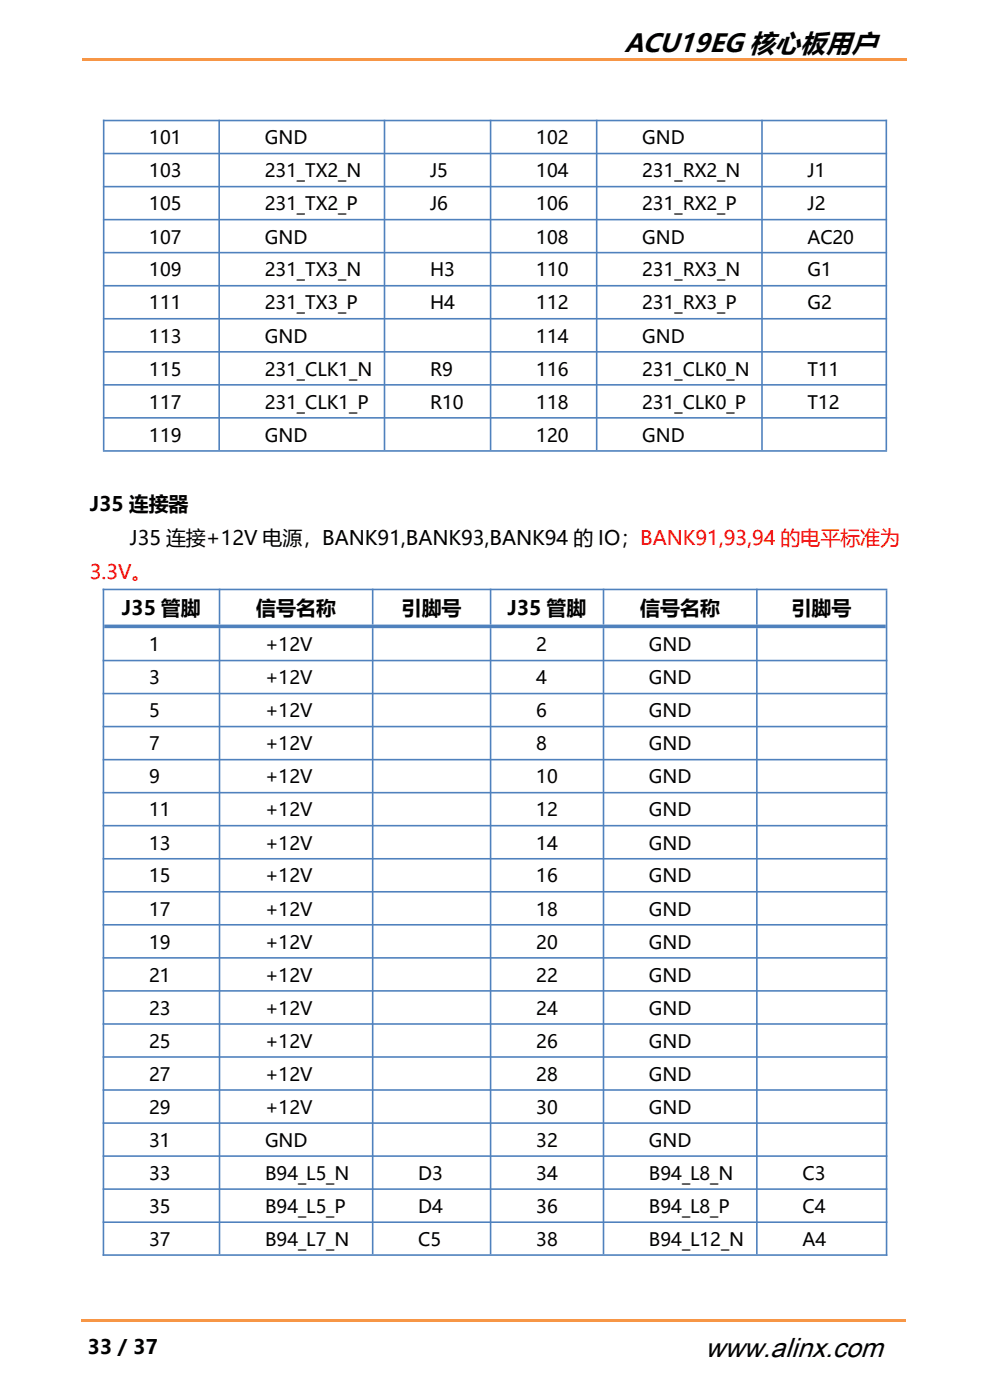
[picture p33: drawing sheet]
<svg xmlns="http://www.w3.org/2000/svg" width="210mm" height="297mm" viewBox="0 0 210 297" stroke-linecap="round" stroke-linejoin="round" font-family="sans-serif">
<defs><g id="words">
<text font-size="5.9" x="149.6" y="287.8">www.alinx.com</text>
<text font-size="5.6" x="132.4" y="11.1">ACU19EG 核心板用户</text>
<g font-size="4.2">
<text x="19" y="108.4">J35 连接器</text>
<text x="27.5" y="115.7">J35 连接+12V 电源，BANK91,BANK93,BANK94 的 IO；BANK91,93,94 的电平标准为</text>
<text x="25.9" y="130.5">J35 管脚</text>
<text x="54.4" y="130.5">信号名称</text>
<text x="85.2" y="130.5">引脚号</text>
<text x="107.7" y="130.5">J35 管脚</text>
<text x="135.8" y="130.5">信号名称</text>
<text x="167.9" y="130.5">引脚号</text>
<text x="18.5" y="287.2">33 / 37</text>
</g>
<text font-size="4.2" fill="#f00" x="19" y="122.9">3.3V。</text>
<g font-size="3.9">
<text x="31.7" y="30.6">101</text>
<text x="56.2" y="30.6">GND</text>
<text x="113.7" y="30.6">102</text>
<text x="136.2" y="30.6">GND</text>
<text x="31.7" y="37.6">103</text>
<text x="56.2" y="37.6">231_TX2_N</text>
<text x="91.2" y="37.6">J5</text>
<text x="113.7" y="37.6">104</text>
<text x="136.2" y="37.6">231_RX2_N</text>
<text x="171.3" y="37.6">J1</text>
<text x="31.7" y="44.6">105</text>
<text x="56.2" y="44.6">231_TX2_P</text>
<text x="91.2" y="44.6">J6</text>
<text x="113.7" y="44.6">106</text>
<text x="136.2" y="44.6">231_RX2_P</text>
<text x="171.3" y="44.6">J2</text>
<text x="31.7" y="51.7">107</text>
<text x="56.2" y="51.7">GND</text>
<text x="113.7" y="51.7">108</text>
<text x="136.2" y="51.7">GND</text>
<text x="171.3" y="51.7">AC20</text>
<text x="31.7" y="58.6">109</text>
<text x="56.2" y="58.6">231_TX3_N</text>
<text x="91.2" y="58.6">H3</text>
<text x="113.7" y="58.6">110</text>
<text x="136.2" y="58.6">231_RX3_N</text>
<text x="171.3" y="58.6">G1</text>
<text x="31.7" y="65.6">111</text>
<text x="56.2" y="65.6">231_TX3_P</text>
<text x="91.2" y="65.6">H4</text>
<text x="113.7" y="65.6">112</text>
<text x="136.2" y="65.6">231_RX3_P</text>
<text x="171.3" y="65.6">G2</text>
<text x="31.7" y="72.7">113</text>
<text x="56.2" y="72.7">GND</text>
<text x="113.7" y="72.7">114</text>
<text x="136.2" y="72.7">GND</text>
<text x="31.7" y="79.7">115</text>
<text x="56.2" y="79.7">231_CLK1_N</text>
<text x="91.2" y="79.7">R9</text>
<text x="113.7" y="79.7">116</text>
<text x="136.2" y="79.7">231_CLK0_N</text>
<text x="171.3" y="79.7">T11</text>
<text x="31.7" y="86.7">117</text>
<text x="56.2" y="86.7">231_CLK1_P</text>
<text x="91.2" y="86.7">R10</text>
<text x="113.7" y="86.7">118</text>
<text x="136.2" y="86.7">231_CLK0_P</text>
<text x="171.3" y="86.7">T12</text>
<text x="31.7" y="93.7">119</text>
<text x="56.2" y="93.7">GND</text>
<text x="113.7" y="93.7">120</text>
<text x="136.2" y="93.7">GND</text>
<text x="31.6" y="138.2">1</text>
<text x="56.2" y="138.2">+12V</text>
<text x="113.7" y="138.2">2</text>
<text x="137.7" y="138.2">GND</text>
<text x="31.6" y="145.2">3</text>
<text x="56.2" y="145.2">+12V</text>
<text x="113.7" y="145.2">4</text>
<text x="137.7" y="145.2">GND</text>
<text x="31.6" y="152.2">5</text>
<text x="56.2" y="152.2">+12V</text>
<text x="113.7" y="152.2">6</text>
<text x="137.7" y="152.2">GND</text>
<text x="31.6" y="159.2">7</text>
<text x="56.2" y="159.2">+12V</text>
<text x="113.7" y="159.2">8</text>
<text x="137.7" y="159.2">GND</text>
<text x="31.6" y="166.2">9</text>
<text x="56.2" y="166.2">+12V</text>
<text x="113.7" y="166.2">10</text>
<text x="137.7" y="166.2">GND</text>
<text x="31.6" y="173.2">11</text>
<text x="56.2" y="173.2">+12V</text>
<text x="113.7" y="173.2">12</text>
<text x="137.7" y="173.2">GND</text>
<text x="31.6" y="180.2">13</text>
<text x="56.2" y="180.2">+12V</text>
<text x="113.7" y="180.2">14</text>
<text x="137.7" y="180.2">GND</text>
<text x="31.6" y="187.2">15</text>
<text x="56.2" y="187.2">+12V</text>
<text x="113.7" y="187.2">16</text>
<text x="137.7" y="187.2">GND</text>
<text x="31.6" y="194.2">17</text>
<text x="56.2" y="194.2">+12V</text>
<text x="113.7" y="194.2">18</text>
<text x="137.7" y="194.2">GND</text>
<text x="31.6" y="201.2">19</text>
<text x="56.2" y="201.2">+12V</text>
<text x="113.7" y="201.2">20</text>
<text x="137.7" y="201.2">GND</text>
<text x="31.6" y="208.3">21</text>
<text x="56.2" y="208.3">+12V</text>
<text x="113.7" y="208.3">22</text>
<text x="137.7" y="208.3">GND</text>
<text x="31.6" y="215.3">23</text>
<text x="56.2" y="215.3">+12V</text>
<text x="113.7" y="215.3">24</text>
<text x="137.7" y="215.3">GND</text>
<text x="31.6" y="222.3">25</text>
<text x="56.2" y="222.3">+12V</text>
<text x="113.7" y="222.3">26</text>
<text x="137.7" y="222.3">GND</text>
<text x="31.6" y="229.3">27</text>
<text x="56.2" y="229.3">+12V</text>
<text x="113.7" y="229.3">28</text>
<text x="137.7" y="229.3">GND</text>
<text x="31.6" y="236.3">29</text>
<text x="56.2" y="236.3">+12V</text>
<text x="113.7" y="236.3">30</text>
<text x="137.7" y="236.3">GND</text>
<text x="31.6" y="243.3">31</text>
<text x="56.2" y="243.3">GND</text>
<text x="113.7" y="243.3">32</text>
<text x="137.7" y="243.3">GND</text>
<text x="31.6" y="250.3">33</text>
<text x="56.2" y="250.3">B94_L5_N</text>
<text x="88.7" y="250.3">D3</text>
<text x="113.7" y="250.3">34</text>
<text x="137.7" y="250.3">B94_L8_N</text>
<text x="170.2" y="250.3">C3</text>
<text x="31.6" y="257.3">35</text>
<text x="56.2" y="257.3">B94_L5_P</text>
<text x="88.7" y="257.3">D4</text>
<text x="113.7" y="257.3">36</text>
<text x="137.7" y="257.3">B94_L8_P</text>
<text x="170.2" y="257.3">C4</text>
<text x="31.6" y="264.3">37</text>
<text x="56.2" y="264.3">B94_L7_N</text>
<text x="88.7" y="264.3">C5</text>
<text x="113.7" y="264.3">38</text>
<text x="137.7" y="264.3">B94_L12_N</text>
<text x="170.2" y="264.3">A4</text>
</g>
</g></defs>
<path d="M17.5 12.3h175v.5h-175z" fill-rule="evenodd" fill="#f79646"/>
<g fill="#fff">
<path d="M13.9 280.7h22.2v8.1h-22.2z" fill-rule="evenodd"/>
<path d="M135.8 279.4h57.5v11.3h-57.5z" fill-rule="evenodd"/>
</g>
<path d="M17.1 280h175v.5h-175z" fill-rule="evenodd" fill="#f79646"/>
<g fill="none" stroke="#4f81bd" stroke-width=".34">
<path d="M21.8 25.6h166.4M21.8 32.6h166.4M21.8 39.6h166.4M22 25.4v70.1M46.5 25.4v70.1M81.6 25.4v70.1M104.1 25.4v70.1M126.6 25.4v70.1M161.6 25.4v70.1M188 25.4v70.1M21.8 46.6h166.4M21.8 53.6h166.4"/>
<path d="M21.8 60.6h166.4M21.8 67.6h166.4M21.8 74.6h166.4M21.8 81.6h166.4M21.8 88.6h166.4M21.8 95.7h166.4M21.8 125.1h166.4M21.9 124.9v141.5M46.6 124.9v7.6M46.6 133.3v132.8M79.1 124.9v7.6M79.1 133.3v132.8"/>
<path d="M104.1 124.9v7.6M104.1 133.3v132.8M128 124.9v7.6M128 133.3v132.8M160.5 124.9v7.6M160.5 133.3v132.8M188.1 125.2v141.2M21.8 140.1h166.4M21.8 147.1h166.4M21.8 154.1h166.4M21.8 161.2h166.4M21.8 168.2h166.4"/>
<path d="M21.8 175.2h166.4M21.8 182.2h166.4M21.8 189.2h166.4M21.8 196.2h166.4M21.8 203.2h166.4M21.8 210.2h166.4M21.8 217.2h166.4M21.8 224.2h166.4M21.8 231.2h166.4M21.8 238.3h166.4M21.8 245.3h166.4M21.8 252.3h166.4"/>
<path d="M21.8 259.3h166.4M21.8 266.3h166.4"/>
</g>
<path d="M22.1 132.9h165.8" fill="none" stroke="#4f81bd" stroke-width=".76" stroke-linecap="butt"/>
<use href="#words"/>
</svg>
